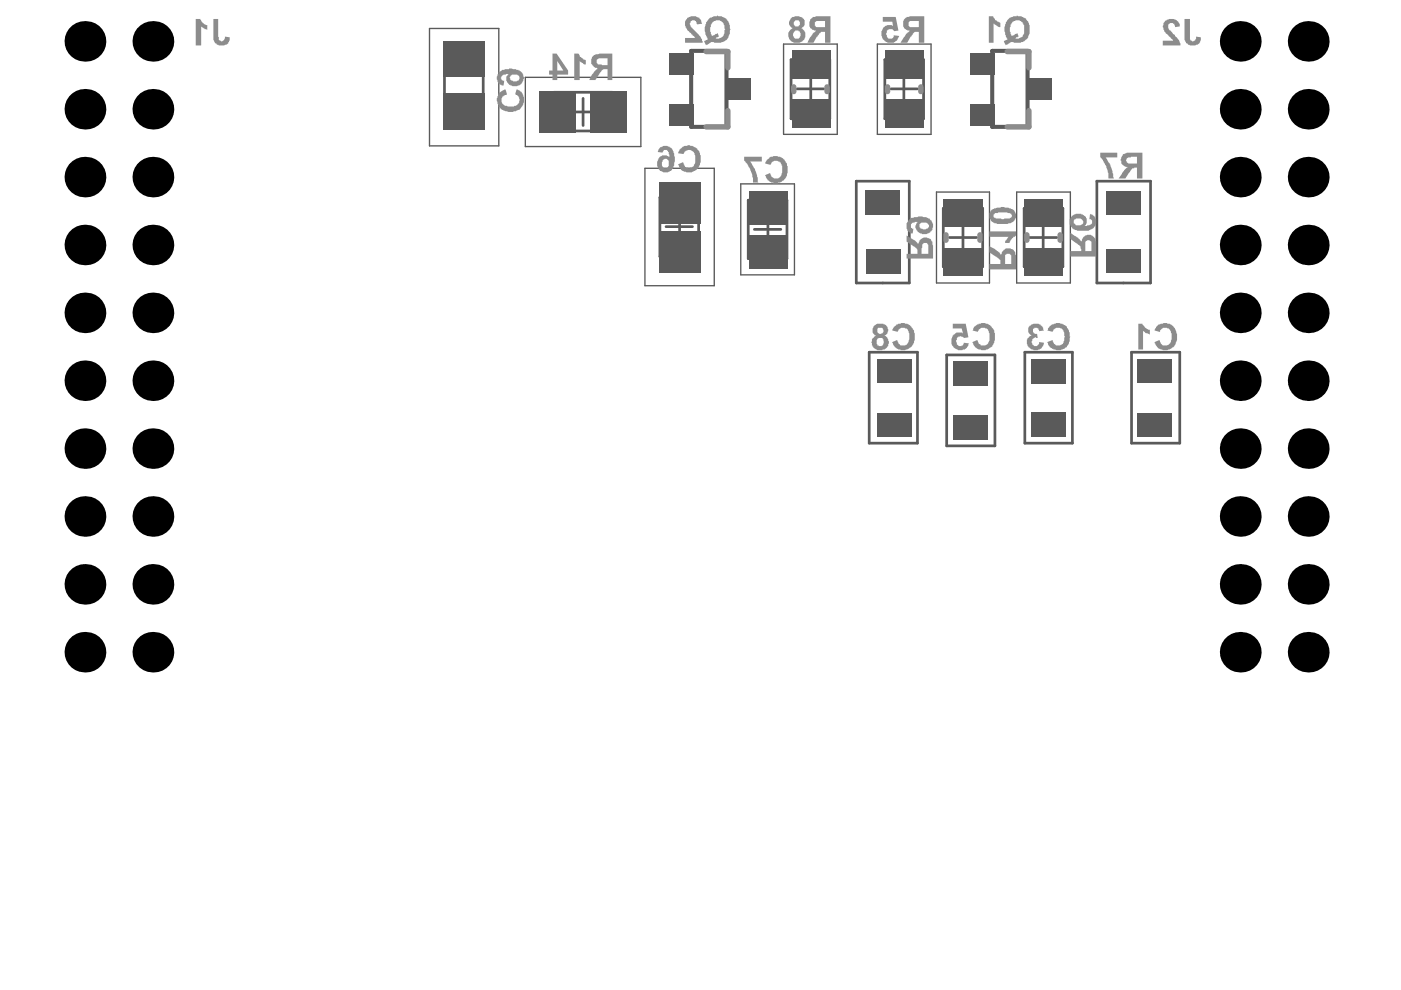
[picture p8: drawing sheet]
<svg xmlns="http://www.w3.org/2000/svg" width="297mm" height="210mm" viewBox="0 0 297 210" stroke-linecap="round" stroke-linejoin="round" font-family="sans-serif">
<g fill="none" stroke="#5a5a5a" stroke-width=".57">
<path d="M94.2 11.6h8.2v12.6h-8.2zM117.4 19.6h12.4v8.2h-12.4zM167.7 12.7h8.2v12.5h-8.2zM169 18.8h5.6M171.9 16.1v5.6M187.6 12.7h8.2v12.5h-8.2zM188.9 18.8h5.6M191.6 16.1v5.6M120.7 23.7h5.8M123.6 20.9v5.7M181.5 38.4h11.3v21.6h-11.3zM232.6 38.4h11.3v21.6h-11.3z"/>
<path d="M139.9 41.9h8.2v12.5h-8.2zM141.2 48.1h5.6M144.1 45.3v5.6M158.6 42.4h8.3v12.4h-8.3zM159.9 48.6h5.7M162.8 45.8v5.7M200 44.2h8.4v12.3h-8.4zM201.3 50.4h5.8M204.2 47.5v5.7M217.1 44.2h8.3v12.3h-8.3zM218.3 50.4h5.8M221.2 47.5v5.7"/>
<path d="M184.3 74.7h10.2v19.3h-10.2zM200.7 75.3h10.2v19.2h-10.2zM217.3 74.7h10.1v19.3h-10.1zM239.9 74.7h10.2v19.3h-10.2z"/>
</g>
<path d="M91.1 6h14.7v24.9h-14.7zM111.4 16.4h24.5v14.7h-24.5zM166.1 9.3h11.4v19.2h-11.4zM186 9.3h11.4v19.2h-11.4zM136.7 35.7h14.7v24.9h-14.7zM157.1 39h11.3v19.3h-11.3zM198.6 40.7h11.2v19.3h-11.2zM215.6 40.7h11.3v19.3h-11.3z" fill="none" stroke="#5a5a5a" stroke-width=".29"/>
<path d="M146.5 10.8h7.5v16.1h-7.5zM210.4 10.8h7.5v16.1h-7.5z" fill="none" stroke="#5a5a5a" stroke-width=".86"/>
<path d="M149.7 10.9h4.6v3.5M168.3 18.4v1M175.4 18.4v1M188.2 18.4v1M195.2 18.4v1M213.5 10.9h4.6v3.5M154.3 23.4v3.5h-4.6M218.1 23.4v3.5h-4.6M200.6 49.8v1.1M207.8 49.8v1.1M217.7 49.8v1.1M224.8 49.8v1.1" fill="none" stroke="#8c8c8c" stroke-width="1.1"/>
<g fill="#8c8c8c">
<path d="M45.2 4h1.1v3.8l.1 .1v.6a.78 .78 0 0 0 .9 .1 .78 .78 0 0 0 .4-.8l1 .1v.3a1.51 1.51 0 0 1-1.7 1.4h-.2a1.57 1.57 0 0 1-1.6-2z"/>
<path d="M41.5 4h.9l.2 .3a1.33 1.33 0 0 0 1.1 1h.2v1l-.5-.1v-.2l-.8-.4v4h-1.1z"/>
<path d="M251.1 4h1.2v3.8a.64 .64 0 0 0 .3 .8 .64 .64 0 0 0 .8-.3l.2-.5 1 .1v.2a1.46 1.46 0 0 1-1.3 1.5h-.1a1.25 1.25 0 0 1-1.5-.4 1.22 1.22 0 0 1-.6-1.3z"/>
<path d="M247 4.5l.3-.2a1.77 1.77 0 0 1 1.8-.2 1.77 1.77 0 0 1 1 1.5l-1 .1v-.1a.75 .75 0 0 0-.9-.7 .75 .75 0 0 0-.5 1l.1 .4 .9 .9a3.3 3.3 0 0 1 1.6 2.4h-3.8v-1h2.2l-.9-1a2.44 2.44 0 0 1-1.1-2.6z"/>
<path d="M162.5 34l.2-.2a2.82 2.82 0 0 1 2.7-.6l.3 .2a3.1 3.1 0 0 1 .9 4.3 2.41 2.41 0 0 1-2.3 1.1 2.41 2.41 0 0 1-2.1-1.5v-.2l1.1-.4a1.23 1.23 0 0 0 1.1 1.1 .99 .99 0 0 0 1-.4h.2a4 4 0 0 0 .1-2.6 1.24 1.24 0 0 0-1.2-.7 1.24 1.24 0 0 0-1.1 .9l-1.2-.3z"/>
<path d="M157.8 33.2h3.7v1h-2.4a7.1 7.1 0 0 1 1.6 4.1l.1 .4h-1.2v-1l-.5-1.9-.3-.3-.3-.7-.7-.7z"/>
<path d="M245.1 69.4a1.75 1.75 0 0 1 1.4-.8l.2-.1a2.5 2.5 0 0 1 2.7 2.2l.2 .1a3.3 3.3 0 0 1-.9 2.9h-.1a2.39 2.39 0 0 1-2.8 .3l-.4-.3-.5-.9h-.1v-.3l1-.4a1.25 1.25 0 0 0 1 1.1 1.25 1.25 0 0 0 1.3-.5 3.4 3.4 0 0 0 0-2.8 1.39 1.39 0 0 0-1.9-.1l-.2 .3v.3l-1.2-.3z"/>
<path d="M241.3 68.6h.9l.6 .9 .7 .4h.3v1l-.9-.2-.5-.5v3.9h-1.1z"/>
<path d="M121.8 11.4h.8l.6 .8 1 .6v.9l-.6-.2v-.1l-.7-.5v4.1h-1.1z"/>
<path d="M105.8 19.7h.1a1.78 1.78 0 0 1 1.3-.7l.3 1-.2 .1a1.16 1.16 0 0 0-1 1.3 1.16 1.16 0 0 0 1.2 1 1.91 1.91 0 0 0 2.4-.5l.2-.3a1.32 1.32 0 0 0-.9-1.6l.3-1h.3a2.41 2.41 0 0 1 1 3.3l-.1 .3a2.77 2.77 0 0 1-2.5 1.1l-1-.1a2.62 2.62 0 0 1-1.9-2.3v-.4z"/>
<path d="M222.5 69.2a3.1 3.1 0 0 1 2.7-.6 2.48 2.48 0 0 1 1.6 2.2 3.1 3.1 0 0 1-.7 2.9 2.61 2.61 0 0 1-3.8-.5l-.3-.7 1.2-.4a1.23 1.23 0 0 0 1.4 1.1 1.23 1.23 0 0 0 1-1.4 2.25 2.25 0 0 0-.5-2.2l-1.2-.1-.6 .4-.1 .5-1.2-.3z"/>
<path d="M218.1 69.2a2.08 2.08 0 0 1 2.9 0l.3 .9-1 .1a.68 .68 0 0 0-.9-.7 .68 .68 0 0 0-.2 1.2l.7 .1 .1 .9-.4-.2-.3 .2a.89 .89 0 0 0-.6 .9 .89 .89 0 0 0 .9 .8h.3l.4-.4v-.5l1 .2-.1 .5a1.72 1.72 0 0 1-2.9 .5l-.4-.3-.2-.4a1.32 1.32 0 0 1 1-1.8l-.7-.7v-1z"/>
<path d="M206.5 69.4l.3-.2a2.37 2.37 0 0 1 3.7 .4 3.9 3.9 0 0 1 0 3.6l-.1 .2a2.41 2.41 0 0 1-4.2-.9l1-.4 .1 .3a1.22 1.22 0 0 0 1.1 .9 1.22 1.22 0 0 0 1.2-.8 2.98 2.98 0 0 0-.4-2.9l-1.1-.1-.6 .4-.2 .5-1.1-.3z"/>
<path d="M202 68.6h2.7l.6 2.9-1 .2-.3-.3-.4-.2-.1 .2a.55 .55 0 0 0-.6 .7h-.2l.2 .7a.73 .73 0 0 0 .8 .6 .73 .73 0 0 0 .6-.7l1.2 .1-.3 .7h-.2a1.58 1.58 0 0 1-2.3 .5 1.74 1.74 0 0 1-.8-2.3v-.3l.3-.3a1.16 1.16 0 0 1 1.1-.6h.7l.2 .2-.3-1.1h-1.9z"/>
<path d="M209.8 49.1h5.6v.8l-.3 .3a1.33 1.33 0 0 0-1 1l-.1 .3h-.9l.1-.6h.2l.4-.7h-4z"/>
<path d="M209.6 3.4h.9l.6 .9 1 .6v.8h-.3l-1.1-.7v4.1h-1.1z"/>
<path d="M144.1 31.7h.1a2.46 2.46 0 0 1 2.9-.6 2.86 2.86 0 0 1 1.3 3.6 2.26 2.26 0 0 1-2.6 1.8l-1-.2a1.84 1.84 0 0 1-1-1.3v-.2l1-.4 .3 .6a.77 .77 0 0 0 .9 .5v.2h.2v-.2a.55 .55 0 0 0 .8-.3h.1a4.1 4.1 0 0 0 0-3 1.31 1.31 0 0 0-2.1 .3v.2l-1.2-.2z"/>
<path d="M233.3 32.4h3.6v1h-2.5a7.1 7.1 0 0 1 1.6 4l.2 .4h-1.2a5.4 5.4 0 0 0-.7-3l-.7-1.3-.3-.1z"/>
<path d="M189.5 69.4l.7-.6a2.57 2.57 0 0 1 3.7 2.3 2.61 2.61 0 0 1-1.8 3l-.3 .1a2.45 2.45 0 0 1-2.5-1.2l-.1-.5 1-.4 .1 .3a1.11 1.11 0 0 0 .9 .9 1.11 1.11 0 0 0 1.2-.5h.1a3.1 3.1 0 0 0-.3-3.2l-1.1-.1-.6 .4-.2 .5-1.1-.3z"/>
<path d="M187.2 3.6h2.7l.6 2.9-.9 .1a.94 .94 0 0 0-1.6 0l-.1 .4 .1 .5a.58 .58 0 0 0 .8 .7h.1a.55 .55 0 0 0 .6-.7l1.1 .1a1.86 1.86 0 0 1-2.9 1.2 2 2 0 0 1 0-3.3l.5-.2h.8l.3 .2-.1-.9h-2z"/>
<path d="M145.5 4a2.13 2.13 0 0 1 2.6-.3l.5 .5 .2 .8-1 .2-.1-.2a.65 .65 0 0 0-.6-.7 .65 .65 0 0 0-.7 .6h-.2l.2 .7 .7 .7a4.6 4.6 0 0 1 1.7 2.3l.2 .5h-3.8v-1h2.2l-.9-1.1a2.45 2.45 0 0 1-1.3-2.1z"/>
<path d="M192.2 49.9v1.3l2 1.3v.2a1.07 1.07 0 0 1 .3 1.1h-2.3v1h5.6v-2.7l-.1-.4a1.38 1.38 0 0 0-.9-1.2 1.63 1.63 0 0 0-2.1 1.2v.1l-.8-.9zM195.5 51.8h.2a.51 .51 0 0 1 .8-.1l.3 .2v1.9h-1.4z"/>
<path d="M192.5 46.8v.1a1.57 1.57 0 0 0 1 2.6l.2-1a.67 .67 0 0 1-.6-.8 .67 .67 0 0 1 .8-.5v-.1h.6l-.1 .2a1.16 1.16 0 0 0 .4 1.9v.2a2.2 2.2 0 0 0 2.7-.5l.2-.6a1.67 1.67 0 0 0-.7-2l-.3-.1a4 4 0 0 0-3 0 .55 .55 0 0 0-.8 .3zM194.9 47.5l.2-.2a1.24 1.24 0 0 1 1.9 .6v.2a1.12 1.12 0 0 1-1.9 .1h-.2z"/>
<path d="M226.9 49.4v1.2l1.9 1.3 .3 .3 .1 .6v.4h-2.3v1.2h5.5v-2.6a1.75 1.75 0 0 0-1.7-2l-.7 .3a1.13 1.13 0 0 0-.6 1l-.2 .1-.7-.8zM230.1 51.2a.79 .79 0 0 1 1-.1 .79 .79 0 0 1 .3 1v1.1h-1.3z"/>
<path d="M227.2 45.8v.1a1.71 1.71 0 0 0-.4 1.7 1.71 1.71 0 0 0 1.4 1.2l.2 .1h.7a3.3 3.3 0 0 0 2.9-.7l.1-.1a1.7 1.7 0 0 0-1-2.8l-.1 1.2a.65 .65 0 0 1 .5 .7 .65 .65 0 0 1-.7 .6l-.8 .1a1.52 1.52 0 0 0 .3-1.7 1.52 1.52 0 0 0-1.5-.9h-.7zM227.8 46.5l.4-.2a1.08 1.08 0 0 1 1.5 .9 1.14 1.14 0 0 1-2 0z"/>
<path d="M125.5 12.1v.3a1.38 1.38 0 0 0 1 2l.3 .1-1 .9-.9 1.6h1.3l.9-1.5 .6-.5a1.07 1.07 0 0 1 1.1-.3v2.3h1v-5.6h-2.7l-.9 .1v.1h-.3zM126.5 12.7l.4-.3h1.9v1.4h-1.1l-.3-.1a.66 .66 0 0 1-.7-.2 .66 .66 0 0 1-.2-.7z"/>
<path d="M117.1 11.4v3.6h-.7v.8h.7v1.2h1.1v-1.2h2.3v-.8l-2.5-3.6zM118.2 12.9l1.2 2.1h-1.2z"/>
<path d="M105.8 15.4a1.62 1.62 0 0 0 .2 2.4l.3 .3h.5l.1-1-.6-.1v-.3h-.1v-.3h.1a.6 .6 0 0 1 .9-.6l.6-.1a1.42 1.42 0 0 0 .1 2.1l.2 .2a1.91 1.91 0 0 0 2.8-.9v-.3a1.52 1.52 0 0 0-1.4-2l-.1-.1h-.6a4.4 4.4 0 0 0-2.8 .4zM108.2 16.1l.3-.3h.9a.55 .55 0 0 1 .7 .6l.1 .1-.1 .2a.82 .82 0 0 1-1 .6l-.5-.2a.66 .66 0 0 1-.4-1z"/>
<path d="M171.8 4.2a1.83 1.83 0 0 0 .4 2.1l.8 .3-.7 .4-1.1 2.1h1.3l.7-1.3 .7-.8a.74 .74 0 0 1 1-.2v2.3h1.2v-5.7h-3.1l-.7 .2zM172.8 4.7l.2-.2h1.9v1.2h-1a.87 .87 0 0 1-1.1-.4z"/>
<path d="M167.6 4v.2a1.05 1.05 0 0 0 .4 1.7v.1a1.6 1.6 0 0 0-.8 1.9 1.6 1.6 0 0 0 1.7 1.2 1.56 1.56 0 0 0 1.8-1.8v-.1a1.19 1.19 0 0 0-.8-1.2 1.4 1.4 0 0 0 0-2.4l-1-.2a1.65 1.65 0 0 0-1.3 .6zM168.4 4.5l.3-.2a.7 .7 0 0 1 .9 .8 .7 .7 0 0 1-1 .5v-.1a.69 .69 0 0 1-.2-1zM168.3 6.8h.1a.51 .51 0 0 1 .9-.2 .87 .87 0 0 1 .4 1.1 .87 .87 0 0 1-1.1 .5 .94 .94 0 0 1-.3-1.3z"/>
<path d="M209.8 52.2v1.3l1.4 .9 .6 .6a.74 .74 0 0 1 .3 1h-2.3v1.1h5.6v-3l-.1-.6a1.59 1.59 0 0 0-2.6-.4l-.5 1-.2-.6zM213.1 54.1l.3-.3a.64 .64 0 0 1 .9 .3h.1v1.9h-1.3z"/>
<path d="M210.1 44.6v.1a1.78 1.78 0 0 0 .3 2.4 4.4 4.4 0 0 0 3 .4l.4-.2a1.59 1.59 0 0 0 1.6-1.5 1.59 1.59 0 0 0-1.4-1.6l-.5-.2a5.8 5.8 0 0 0-3.3 .5zM210.7 45.5l.2-.3h.6l.2-.2h1.8l.2 .2a.59 .59 0 0 1 .7 .2 .59 .59 0 0 1-.1 .8l-.2 .1h-1.1l-.2 .2-1.7-.2v-.1l-.4-.2z"/>
<path d="M213.5 4.3v.2a2.34 2.34 0 0 0-.5 1.7l.1 .8a1.64 1.64 0 0 0 .6 1.3l-.9 .5 .4 .8v-.1h.3l.5-.3a.82 .82 0 0 1 1.1-.1 2.62 2.62 0 0 0 2.9-1.2v-.1a1.96 1.96 0 0 0 .3-1.8 2.44 2.44 0 0 0-2-2.6 2.79 2.79 0 0 0-2.8 .9zM214.5 4.7a1.58 1.58 0 0 1 2.4 .2l.1 .3a4.1 4.1 0 0 1-.1 2.6l-.5 .1a.89 .89 0 0 1-1.1 .2l.7-.3-.3-.8-1.2 .6-.1-.3a2.28 2.28 0 0 1 .1-2.4z"/>
<path d="M139.9 31.2l-.4 1 1 .2 .1-.3a.54 .54 0 0 1 .6-.3 .54 .54 0 0 1 .4 .4h.2l.1 1.2v-.2a1.79 1.79 0 0 0-2.1 .2l-.2 .3a1.85 1.85 0 0 0 .6 2.6 1.85 1.85 0 0 0 2.6-.8v-.1a4.2 4.2 0 0 0-.3-3.7 1.68 1.68 0 0 0-2-.6zM140.5 34h.1a.68 .68 0 0 1 1-.2 .68 .68 0 0 1 .2 .9v.1a.73 .73 0 0 1-.7 .9 .73 .73 0 0 1-.8-.7z"/>
<path d="M238 32.8l-.1 .4a.72 .72 0 0 0-.2 1 1 1 0 0 0 .9 1v.2h.6l-1 .9-1 1.5h1.4l1.3-2 .6-.1v-.2h.6v2.3h1.1v-5.4h-2.6a1.07 1.07 0 0 0-1.1 .3zM238.9 33.5l.9-.1v-.2h1.3v1.5h-1.1a.85 .85 0 0 1-1-.2 .85 .85 0 0 1-.1-1z"/>
<path d="M185.2 69.2l-.2 1.3 .7 .7a1.26 1.26 0 0 0-.8 1.8l.1 .4a1.86 1.86 0 0 0 2.1 .8 1.86 1.86 0 0 0 1.4-1.8l-.2-.2a.94 .94 0 0 0-.8-1l.2-.1a1.35 1.35 0 0 0-.1-2.3h-.1a2.27 2.27 0 0 0-2.2 .3zM186 69.6h.2a.66 .66 0 0 1 .9 0 .66 .66 0 0 1 0 1 .66 .66 0 0 1-.9-.1h-.2zM186 71.8l.4-.1a.62 .62 0 0 1 .7 0 .62 .62 0 0 1 .2 .7 .73 .73 0 0 1-.6 1l-.7-.2v-.2h-.1v-.9z"/>
<path d="M191.6 4.2a1.52 1.52 0 0 0 1.2 2.3l.1 .1-.8 .6-1.2 1.9h1.5l1-1.6a1.03 1.03 0 0 1 1.4-.7v2.3h1.2v-5.7h-3.1l-.7 .2zM192.6 4.7l.3-.2h1.9v1.2h-1a.81 .81 0 0 1-1.2-.5z"/>
<path d="M150 4.3v.2a2.34 2.34 0 0 0-.6 1.7l.2 1.1 .5 1-.8 .5 .4 .8v-.1h.3l.4-.3a.82 .82 0 0 1 1.2-.1h.3a2.46 2.46 0 0 0 2.8-2.3 2.91 2.91 0 0 0-.7-2.8 3.3 3.3 0 0 0-2.6-.6l-.8 .3zM151 4.7a1.62 1.62 0 0 1 2.5 .3l.2 1.2-.1 .3a1.41 1.41 0 0 1-1.9 1.6l.7-.3-.2-.8-1.2 .6-.1-.3a2.28 2.28 0 0 1 .1-2.4z"/>
</g>
<g fill="#000">
<circle cx="18" cy="8.8" r="4.3"/>
<circle cx="32.4" cy="8.8" r="4.3"/>
<circle cx="263" cy="8.8" r="4.3"/>
<circle cx="277.4" cy="8.8" r="4.3"/>
<circle cx="18" cy="23.2" r="4.3"/>
<circle cx="18" cy="37.6" r="4.3"/>
<circle cx="32.4" cy="23.2" r="4.3"/>
<circle cx="32.4" cy="37.6" r="4.3"/>
<circle cx="263" cy="23.2" r="4.3"/>
<circle cx="263" cy="37.6" r="4.3"/>
<circle cx="277.4" cy="23.2" r="4.3"/>
<circle cx="277.4" cy="37.6" r="4.3"/>
<circle cx="18" cy="51.9" r="4.3"/>
<circle cx="32.4" cy="51.9" r="4.3"/>
<circle cx="263" cy="51.9" r="4.3"/>
<circle cx="277.4" cy="51.9" r="4.3"/>
<circle cx="18" cy="66.3" r="4.3"/>
<circle cx="32.4" cy="66.3" r="4.3"/>
<circle cx="263" cy="66.3" r="4.3"/>
<circle cx="277.4" cy="66.3" r="4.3"/>
<circle cx="18" cy="80.7" r="4.3"/>
<circle cx="18" cy="95.1" r="4.3"/>
<circle cx="32.4" cy="80.7" r="4.3"/>
<circle cx="32.4" cy="95.1" r="4.3"/>
<circle cx="263" cy="95.1" r="4.3"/>
<circle cx="263" cy="80.7" r="4.3"/>
<circle cx="277.4" cy="95.1" r="4.3"/>
<circle cx="277.4" cy="80.7" r="4.3"/>
<circle cx="18" cy="109.5" r="4.3"/>
<circle cx="32.4" cy="109.5" r="4.3"/>
<circle cx="263" cy="109.5" r="4.3"/>
<circle cx="277.4" cy="109.5" r="4.3"/>
<circle cx="18" cy="138.3" r="4.3"/>
<circle cx="18" cy="123.9" r="4.3"/>
<circle cx="32.4" cy="138.3" r="4.3"/>
<circle cx="32.4" cy="123.9" r="4.3"/>
<circle cx="263" cy="123.9" r="4.3"/>
<circle cx="263" cy="138.3" r="4.3"/>
<circle cx="277.4" cy="138.3" r="4.3"/>
<circle cx="277.4" cy="123.9" r="4.3"/>
</g>
<g fill="#5a5a5a">
<path d="M167.9 21.1h8.2v6.1h-8.2z" fill-rule="evenodd"/>
<path d="M167.9 10.6h8.2v6.1h-8.2z" fill-rule="evenodd"/>
<path d="M202.2 88.1h7.3v5.1h-7.3z" fill-rule="evenodd"/>
<path d="M202.2 76.7h7.3v5.2h-7.3z" fill-rule="evenodd"/>
<path d="M141.9 22h5.2v4.6h-5.2z" fill-rule="evenodd"/>
<path d="M125.2 19.4h7.8v8.8h-7.8z" fill-rule="evenodd"/>
<path d="M114.3 19.3h7.7v8.8h-7.7z" fill-rule="evenodd"/>
<path d="M141.9 11.2h5.2v4.6h-5.2z" fill-rule="evenodd"/>
<path d="M185.9 87.5h7.3v5h-7.3z" fill-rule="evenodd"/>
<path d="M185.9 76.1h7.3v5.1h-7.3z" fill-rule="evenodd"/>
<path d="M183.6 52.8h7.3v5.2h-7.3z" fill-rule="evenodd"/>
<path d="M218.6 87.5h7.3v5.2h-7.3z" fill-rule="evenodd"/>
<path d="M218.6 76.1h7.3v5.2h-7.3z" fill-rule="evenodd"/>
<path d="M217.1 52.7h8.3v5.9h-8.3z" fill-rule="evenodd"/>
<path d="M200 52.7h8.4v5.9h-8.4z" fill-rule="evenodd"/>
<path d="M217.1 42.2h8.3v5.9h-8.3z" fill-rule="evenodd"/>
<path d="M200 42.2h8.4v5.9h-8.4z" fill-rule="evenodd"/>
<path d="M205.8 22h5.1v4.6h-5.1z" fill-rule="evenodd"/>
<path d="M205.8 11.2h5.1v4.6h-5.1z" fill-rule="evenodd"/>
<path d="M241.2 87.5h7.4v5h-7.4z" fill-rule="evenodd"/>
<path d="M241.2 76.1h7.4v5.1h-7.4z" fill-rule="evenodd"/>
<path d="M158.8 49.9h8.2v7.1h-8.2z" fill-rule="evenodd"/>
<path d="M158.8 40.6h8.2v7h-8.2z" fill-rule="evenodd"/>
<path d="M183.4 40.4h7.4v5.2h-7.4z" fill-rule="evenodd"/>
<path d="M154 16.5h5.2v4.6h-5.2z" fill-rule="evenodd"/>
<path d="M217.9 16.5h5.1v4.6h-5.1z" fill-rule="evenodd"/>
<path d="M93.9 19.9h8.8v7.7h-8.8z" fill-rule="evenodd"/>
<path d="M93.9 8.6h8.8v7.7h-8.8z" fill-rule="evenodd"/>
<path d="M234.6 52.8h7.3v5h-7.3z" fill-rule="evenodd"/>
<path d="M187.6 21.1h8.2v6.1h-8.2z" fill-rule="evenodd"/>
<path d="M187.6 10.6h8.2v6.1h-8.2z" fill-rule="evenodd"/>
<path d="M139.8 49.1h8.8v8.7h-8.8z" fill-rule="evenodd"/>
<path d="M139.8 38.6h8.8v8.7h-8.8z" fill-rule="evenodd"/>
<path d="M234.4 40.4h7.4v5.1h-7.4z" fill-rule="evenodd"/>
</g>
</svg>
